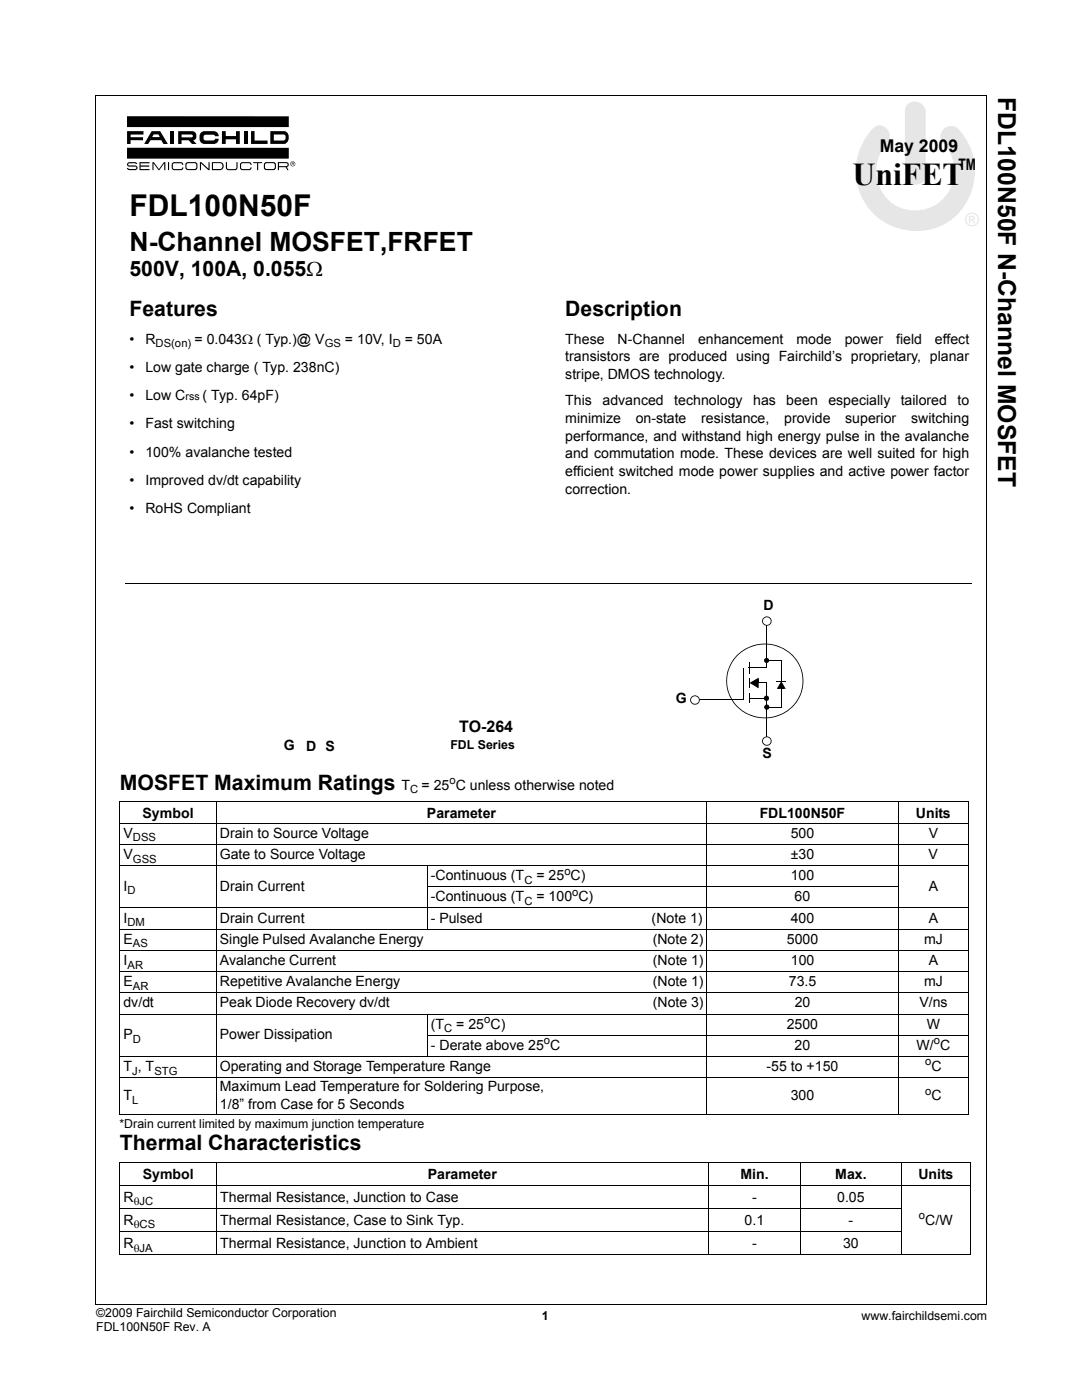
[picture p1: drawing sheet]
<svg xmlns="http://www.w3.org/2000/svg" width="216mm" height="279mm" viewBox="0 0 216 279" stroke-linecap="round" stroke-linejoin="round" font-family="sans-serif">
<defs><g id="words">
<text font-size="6.3" x="170.1" y="37">UniFET</text>
<text font-size="6" x="25.8" y="43.2">FDL100N50F</text>
<text font-size="5.3" x="25.8" y="50.1">N-Channel MOSFET,FRFET</text>
<text font-size="4.9" x="199.2" y="19.3" transform="rotate(90 199.2 19.3)">FDL100N50F N-Channel MOSFET</text>
<g font-size="4.2">
<text x="25.8" y="55.1">500V, 100A, 0.055Ω</text>
<text x="25.8" y="63.2">Features</text>
<text x="112.8" y="63.2">Description</text>
<text x="23.9" y="157.6">MOSFET Maximum Ratings</text>
<text x="23.9" y="229.5">Thermal Characteristics</text>
</g>
<text font-size="3.5" x="175.5" y="30.4">May 2009</text>
<g font-size="3.2">
<text x="191.3" y="33.9">TM</text>
<text x="91.6" y="146.2">TO-264</text>
</g>
<g font-size="2.8">
<text x="25.8" y="68.6">•</text>
<text x="29" y="68.6">R</text>
<text x="38.8" y="68.6">= 0.043Ω ( Typ.)@ V</text>
<text x="68.8" y="68.6">= 10V, I</text>
<text x="80.8" y="68.6">= 50A</text>
<text x="112.8" y="68.6">These</text>
<text x="123.2" y="68.6">N-Channel</text>
<text x="139.3" y="68.6">enhancement</text>
<text x="158.9" y="68.6">mode</text>
<text x="168.6" y="68.6">power</text>
<text x="178.8" y="68.6">field</text>
<text x="186.6" y="68.6">effect</text>
<text x="25.8" y="74.2">•</text>
<text x="29" y="74.2">Low gate charge ( Typ. 238nC)</text>
<text x="112.8" y="72.1">transistors are produced using Fairchild’s proprietary, planar</text>
<text x="112.8" y="75.6">stripe, DMOS technology.</text>
<text x="25.8" y="79.9">•</text>
<text x="29" y="79.9">Low C</text>
<text x="40.4" y="79.9">( Typ. 64pF)</text>
<text x="112.8" y="80.9">This</text>
<text x="120.2" y="80.9">advanced</text>
<text x="134.5" y="80.9">technology</text>
<text x="150.3" y="80.9">has</text>
<text x="156.9" y="80.9">been</text>
<text x="165.3" y="80.9">especially</text>
<text x="179.8" y="80.9">tailored</text>
<text x="191" y="80.9">to</text>
<text x="25.8" y="85.5">•</text>
<text x="29" y="85.5">Fast switching</text>
<text x="112.8" y="84.5">minimize</text>
<text x="112.8" y="88">performance, and withstand high energy pulse in the avalanche</text>
<text x="126.8" y="84.5">on-state</text>
<text x="139.9" y="84.5">resistance,</text>
<text x="156.5" y="84.5">provide</text>
<text x="168.7" y="84.5">superior</text>
<text x="181.8" y="84.5">switching</text>
<text x="25.8" y="91.2">•</text>
<text x="29" y="91.2">100% avalanche tested</text>
<text x="112.8" y="91.5">and commutation mode. These devices are well suited for high</text>
<text x="112.8" y="95">efficient switched mode power supplies and active power factor</text>
<text x="25.8" y="96.8">•</text>
<text x="29" y="96.8">Improved dv/dt capability</text>
<text x="112.8" y="98.6">correction.</text>
<text x="25.8" y="102.4">•</text>
<text x="29" y="102.4">RoHS Compliant</text>
<text x="152.3" y="121.8">D</text>
<text x="134.8" y="140.2">G</text>
<text x="56.6" y="149.7">G</text>
<text x="61.1" y="149.9">D S</text>
<text x="152.1" y="151.3">S</text>
<text x="80.1" y="157.6">T</text>
<text x="84.1" y="157.6">= 25 C unless otherwise noted</text>
<text x="24.6" y="167.2">V</text>
<text x="28.4" y="163.2">Symbol</text>
<text x="43.9" y="167.2">Drain to Source Voltage</text>
<text x="85.2" y="163.2">Parameter</text>
<text x="151.6" y="163.2">FDL100N50F</text>
<text x="157.8" y="167.2">500</text>
<text x="182.7" y="163.2">Units</text>
<text x="185.3" y="167.2">V</text>
<text x="24.6" y="171.4">V</text>
<text x="43.9" y="171.4">Gate to Source Voltage</text>
<text x="157.8" y="171.4">±30</text>
<text x="185.3" y="171.4">V</text>
<text x="24.6" y="177.8">I</text>
<text x="43.9" y="177.8">Drain Current</text>
<text x="86" y="175.7">-Continuous (T</text>
<text x="86" y="179.9">-Continuous (T</text>
<text x="107" y="175.7">= 25 C)</text>
<text x="107" y="179.9">= 100 C)</text>
<text x="157.8" y="175.7">100</text>
<text x="158.6" y="179.9">60</text>
<text x="185.3" y="177.8">A</text>
<text x="24.6" y="184.1">I</text>
<text x="43.9" y="184.1">Drain Current</text>
<text x="85.9" y="184.1">- Pulsed</text>
<text x="130" y="184.1">(Note 1)</text>
<text x="157.8" y="184.1">400</text>
<text x="185.3" y="184.1">A</text>
<text x="24.6" y="188.4">E</text>
<text x="43.9" y="188.4">Single Pulsed Avalanche Energy</text>
<text x="130.2" y="188.4">(Note 2)</text>
<text x="157" y="188.4">5000</text>
<text x="184.4" y="188.4">mJ</text>
<text x="24.6" y="192.6">I</text>
<text x="24.6" y="196.8">E</text>
<text x="43.9" y="192.6">Avalanche Current</text>
<text x="43.9" y="196.8">Repetitive Avalanche Energy</text>
<text x="130.3" y="196.8">(Note 1)</text>
<text x="130.3" y="192.6">(Note 1)</text>
<text x="157.4" y="196.8">73.5</text>
<text x="157.8" y="192.6">100</text>
<text x="184.4" y="196.8">mJ</text>
<text x="185.3" y="192.6">A</text>
<text x="24.6" y="201.1">dv/dt</text>
<text x="43.9" y="201.1">Peak Diode Recovery dv/dt</text>
<text x="130.3" y="201.1">(Note 3)</text>
<text x="158.6" y="201.1">20</text>
<text x="183.5" y="201.1">V/ns</text>
<text x="24.6" y="207.4">P</text>
<text x="43.9" y="207.4">Power Dissipation</text>
<text x="86" y="209.5">- Derate above 25 C</text>
<text x="86" y="205.3">(T</text>
<text x="91" y="205.3">= 25 C)</text>
<text x="157" y="205.3">2500</text>
<text x="158.6" y="209.5">20</text>
<text x="182.9" y="209.5">W/ C</text>
<text x="184.9" y="205.3">W</text>
<text x="24.6" y="213.8">T , T</text>
<text x="43.9" y="213.8">Operating and Storage Temperature Range</text>
<text x="152.9" y="213.8">-55 to +150</text>
<text x="185.9" y="213.8">C</text>
<text x="24.6" y="219.6">T</text>
<text x="43.9" y="217.8">Maximum Lead Temperature for Soldering Purpose,</text>
<text x="43.9" y="221.4">1/8” from Case for 5 Seconds</text>
<text x="157.8" y="219.6">300</text>
<text x="185.9" y="219.6">C</text>
<text x="24.6" y="239.9">R</text>
<text x="28.5" y="235.3">Symbol</text>
<text x="43.9" y="239.9">Thermal Resistance, Junction to Case</text>
<text x="85.4" y="235.3">Parameter</text>
<text x="147.7" y="235.3">Min.</text>
<text x="150.1" y="239.9">-</text>
<text x="166.7" y="235.3">Max.</text>
<text x="167.1" y="239.9">0.05</text>
<text x="183.3" y="235.3">Units</text>
<text x="24.6" y="244.5">R</text>
<text x="43.9" y="244.5">Thermal Resistance, Case to Sink Typ.</text>
<text x="148.6" y="244.5">0.1</text>
<text x="169.3" y="244.5">-</text>
<text x="184.6" y="244.5">C/W</text>
<text x="24.6" y="249">R</text>
<text x="43.9" y="249">Thermal Resistance, Junction to Ambient</text>
<text x="150.1" y="249">-</text>
<text x="168.2" y="249">30</text>
</g>
<g font-size="2.5">
<text x="89.9" y="149.6">FDL Series</text>
<text x="23.9" y="225.1">*Drain current limited by maximum junction temperature</text>
<text x="19.2" y="262.9">©2009 Fairchild Semiconductor Corporation</text>
<text x="108.1" y="263.4">1</text>
<text x="171.9" y="263.4">www.fairchildsemi.com</text>
<text x="19.2" y="265.7">FDL100N50F Rev. A</text>
</g>
<g font-size="2.2">
<text x="31.1" y="69.3">DS(on)</text>
<text x="64.8" y="69.3">GS</text>
<text x="78.4" y="69.3">D</text>
<text x="81.9" y="158.3">C</text>
<text x="89.7" y="156.4">o</text>
<text x="26.5" y="167.9">DSS</text>
<text x="26.5" y="172.1">GSS</text>
<text x="25.4" y="178.5">D</text>
<text x="104.6" y="176.4">C</text>
<text x="112.6" y="174.5">o</text>
<text x="114.2" y="178.8">o</text>
<text x="25.4" y="184.8">DM</text>
<text x="104.6" y="180.6">C</text>
<text x="26.5" y="189.1">AS</text>
<text x="25.4" y="193.3">AR</text>
<text x="26.5" y="197.5">AR</text>
<text x="26.5" y="208.1">D</text>
<text x="88.6" y="206">C</text>
<text x="96.6" y="204.2">o</text>
<text x="108.5" y="208.4">o</text>
<text x="186.3" y="208.4">o</text>
<text x="26.4" y="214.5">J</text>
<text x="30.8" y="214.5">STG</text>
<text x="184.6" y="212.6">o</text>
<text x="26.4" y="220.3">L</text>
<text x="184.6" y="218.5">o</text>
<text x="26.7" y="240.6">θJC</text>
<text x="26.7" y="245.2">θCS</text>
<text x="183.4" y="243.3">o</text>
<text x="26.7" y="249.8">θJA</text>
</g>
<text font-size="2.1" x="37" y="79.9">rss</text>
</g></defs>
<g fill="#e5e6e6">
<path d="M181.2 20.7a2.21 2.21 0 0 1 3.5 1.7v12.6a2.03 2.03 0 0 1-1.5 1.9 2.03 2.03 0 0 1-2.3-1l-.3-1.2v-12.6a1.76 1.76 0 0 1 .6-1.4z"/>
<path d="M174.2 25.6a1.95 1.95 0 0 1 2.1-.4 1.95 1.95 0 0 1 1.2 1.8 2.78 2.78 0 0 1-1.1 2.4 7.9 7.9 0 0 0 1.3 10.8 7.9 7.9 0 0 0 10.8-.8 7.9 7.9 0 0 0-.3-10.9 2.07 2.07 0 0 1 .2-2.9 2.07 2.07 0 0 1 2.9 .2 12.2 12.2 0 0 1-4 19.5 12.1 12.1 0 0 1-14.6-4.5 12.1 12.1 0 0 1 1.5-15.2z"/>
<path d="M192.6 43.8a1.39 1.39 0 0 1 2.7 0 1.39 1.39 0 0 1-2.7 0zM192.8 43.8a1.16 1.16 0 0 0 2.3 0 1.16 1.16 0 0 0-2.3 0zM193.3 43.1h.6a.44 .44 0 0 1 .6 .3 .44 .44 0 0 1-.4 .5l.5 .7h-.3l-.3-.5-.3-.2h-.1v.7h-.3zM193.6 43.3v.4h.5a.21 .21 0 0 0 .1-.2 .21 .21 0 0 0-.2-.2z"/>
</g>
<path d="M25.2 23.1h33.7v10.9h-33.7z" fill="#fff"/>
<g fill="#000">
<path d="M25.4 32.6l.4-.2h1.4l.2 .3-.6-.1h-1l-.2 .2 .2 .2h1.2a.47 .47 0 0 1 .4 .5 .47 .47 0 0 1-.4 .5l-1.4-.1-.3-.4h.3l.2 .2h1.2l.2-.2-.2-.3h-1.2a.43 .43 0 0 1-.4-.2 .43 .43 0 0 1 0-.4zM25.4 26.2h3.2v.7h-2.5v.5h2.4v.6h-2.4v.7h-.7zM27.8 32.4h2v.2h-1.8v.4h1.8v.3h-1.8v.4h1.8v.3h-2zM30.4 32.4h.3l1 1.3 1-1.3h.3v1.6h-.2v-1.4l-1 1.4h-.2l-1-1.4v1.4h-.2zM33.5 32.4h.2v1.6h-.2zM34 26.2h.8v2.5h-.8zM34.5 32.4h1.6l.4 .2 .1 .3h-.2l-.3-.3h-1.5l-.1 .3 .1 .8h1.5l.3-.3h.2l-.1 .3-.4 .3-1.6-.1a1.08 1.08 0 0 1 0-1.5zM39.9 32.4h.3l1.4 1.3v-1.3h.2v1.6h-.2l-1.5-1.4v1.4h-.2zM40.1 26.5a3.5 3.5 0 0 1 2.9-.2l.6 .5v.4h-.7l-.4-.3h-1.5l-.3 .2v.7l.3 .2h1.5l.4-.3h.7a.98 .98 0 0 1-1 1h-1.8a1.32 1.32 0 0 1-1-.9 1.32 1.32 0 0 1 .3-1.3zM44.3 26.2h.7v1h2.1v-1h.8l-.1 2.5h-.7v-.9h-2.1v.9h-.7zM45.1 32.4h.2v1.1l.3 .2h1.4l.2-.3v-1h.2l-.1 1.3-.4 .3-1.6-.1-.2-.4zM48.6 26.2h.8v2.5h-.8z"/>
<path d="M48.1 32.4h1.6l.4 .2 .1 .3h-.2l-.3-.3h-1.5l-.1 .3 .1 .8h1.5l.3-.3h.2l-.1 .3-.4 .3-1.6-.1a1.08 1.08 0 0 1 0-1.5zM50.1 26.2h.7v1.8h2.6v.7h-3.3zM50.5 32.4h1.8v.2h-.8v1.4h-.2v-1.4h-.8zM25.3 23.2h32.3v2.2h-32.3zM25.3 29.5h32.3v2.2h-32.3z"/>
<path d="M30.3 26.2l-1.5 2.5h.8l.4-.7h2.2l.4 .7h.9l-1.5-2.5zM30.7 26.8h.9l.3 .6h-1.6z"/>
<path d="M35.5 26.2v2.5h.7v-.7h1.4l.7 .7h.9l-.7-.7a.95 .95 0 0 0 .7-1 .95 .95 0 0 0-.8-.8zM36.2 26.8h2l.3 .2a.27 .27 0 0 1 0 .3 .27 .27 0 0 1-.3 .1h-2z"/>
<path d="M37.2 32.4a1.08 1.08 0 0 0 0 1.5h2a1.08 1.08 0 0 0 0-1.5zM37.3 32.7l.2-.1h1.5l.2 .3-.1 .7-.3 .1h-1.4l-.2-.3z"/>
<path d="M42.3 32.4v1.6h1.7a.82 .82 0 0 0 .6-1 .82 .82 0 0 0-1-.6zM42.5 32.6h1.6l.2 .1v.8l-.3 .2h-1.5z"/>
<path d="M52.9 32.4a1.08 1.08 0 0 0 0 1.5h1.9a1.08 1.08 0 0 0 0-1.5zM52.9 32.7l.3-.1h1.5l.1 .3v.7l-.3 .1h-1.5l-.1-.3z"/>
<path d="M53.9 26.2v2.5h2.9a1.42 1.42 0 0 0 .8-1.3 1.42 1.42 0 0 0-.8-1.2zM54.6 26.8l2.2 .1a.66 .66 0 0 1-.2 1.1h-2z"/>
<path d="M55.4 32.4v1.6h.3v-.6h1.3l.3 .6h.3l-.4-.6 .1-.1a.57 .57 0 0 0 .2-.8l-.5-.1zM55.7 32.6h1.5l.2 .3-.3 .3h-1.4z"/>
<path d="M58 32.7a.45 .45 0 0 1 .9 0 .45 .45 0 0 1-.9 0zM57.9 32.7a.51 .51 0 0 0 1 0 .51 .51 0 0 0-1 0zM58.2 32.4v.6l.1-.3 .4 .3-.2-.3 .1-.3zM58.3 32.5h.2v.1l-.2 .1z"/>
</g>
<g fill="none" stroke="#000" stroke-width=".2">
<path d="M19 19v241.3M19 19.1h177.9M196.8 19.1v241.3M43.1 160v62.5M141.1 160v62.5M179.2 160v62.5M23.9 160h169.4M23.9 164.3h169.4M23.9 168.5h169.4M23.9 172.7h169.4M23.9 160.1v62.3M85.2 177h94.1"/>
<path d="M85.3 172.7v12.8M193.3 160.1v62.3M23.9 181.2h169.4M23.9 185.4h169.4M23.9 189.7h169.4M23.9 193.9h169.4M23.9 198.1h169.4M23.9 202.4h169.4M23.9 210.8h169.4M23.9 215.1h169.4M85.2 206.6h108.1M85.3 202.3v8.6"/>
<path d="M23.9 222.5h169.4M23.9 232h169.8M23.9 236.6h169.8M23.9 232.1v18.2M43.2 232v18.4M141.3 232v18.4M159.8 232v18.4M179.8 232v18.4M193.7 232.1v18.2M23.9 241.2h155.9M23.9 245.8h155.9M23.9 250.3h169.8"/>
<path d="M19 260.3h177.8"/>
</g>
<path d="M82.5 92.8h19.1v19h-19.1z" fill="#fff"/>
<path d="M25.1 116.4v.1z" fill="#000"/>
<path d="M25.1 116.4h168.7" fill="none" stroke="#000" stroke-width=".2"/>
<path d="M25.1 119h169.1v35.1h-169.1z" fill="#fff"/>
<g fill="#000">
<path d="M144.9 136.7h.2l.3 1.4 .6 1.3 1 1.4 1.1 1 .9 .5 1.4 .6 2.2 .3 1.6-.2 1.4-.4 1.5-.8 .9-.7 .9-1.1 .7-1.3 .4-1.3 .1-1.5h.2a7.7 7.7 0 0 1-7.3 7.5 7.7 7.7 0 0 1-8.1-6.7zM149.4 132.2l.2 .1zM149.4 135.4l.2 .1zM149.4 135.5h.2v1.7h-.2zM149.4 138.3l.2 .1zM149.5 139.3v.1zM151 135.6h.4v.7h-.4zM151.3 136.2h1.3v.2h-1.3zM149.5 136.3l1.9-1.1-.1 .5-1.3 .7-.2-.3 1.5 .8-.2 .3-.1-.9h.4v1.1zM152.6 136.2l.1 .2zM152.6 131.5l.2-.1a.51 .51 0 0 1 .7 .4h-.2l-.2-.3h-.3l-.2 .4 .5 .2 .2-.3h.2a.5 .5 0 0 1-.7 .5 .5 .5 0 0 1-.2-.8zM153.3 131.8h.2z"/>
<path d="M155 135.9l.1 .2zM155.1 135.9h1.7v.2h-1.7zM155.9 136l.9 1.5-.5-.1-.6-1 .3-.2-.5 1.2-.3-.2 .7-.1v.4h-.9zM155.9 137.1h.6v.4h-.6zM146.9 130.9a7.8 7.8 0 0 1 8.4-2 7.8 7.8 0 0 1 5 7h-.2l-.1-1.5-.4-1.3-.7-1.3-.9-1.1-.9-.6-1.5-.9-1.4-.4-1.6-.2-1.5 .2-1.4 .4-1.6 .9-1.1 .9-1 1.4-.6 1.3-.3 1.4v1.6h-.2a7.5 7.5 0 0 1 2-5.8zM149.4 138.4h.2v2h-.2zM152.6 140.8a.52 .52 0 0 1 .6-.2 .52 .52 0 0 1 .3 .5h-.1l-.2-.3h-.2l-.3 .3v.3l.3 .1 .3-.1 .1-.3h.1a.52 .52 0 0 1-.7 .5 .52 .52 0 0 1-.2-.8zM153.4 141.1h.1z"/>
</g>
<path d="M139.5 139.6h8.9M148.4 133.3v6.4M149.4 133.3h3.7M149.5 132.3v2.1M149.5 139.4h3.7M150.4 136.3h2.7M152.9 131.8h3M153 124.8v8.5M153 136.3v10.8M155.9 131.7v9.4M152.9 141.1h3.1" fill="none" stroke="#000" stroke-width=".2"/>
<g fill="#000">
<path d="M149.9 136.3l1.3-.7v1.5zM155.9 136.3l.6 1h-1.2z"/>
<circle cx="153" cy="131.8" r=".42"/>
<circle cx="153" cy="141.1" r=".44"/>
</g>
<circle cx="153" cy="124" r=".86" fill="#fff"/>
<path d="M152.2 123.4a1 1 0 0 1 1.2-.3l.4 .3 .2 .6h-.2v-.3l-.3-.4-.5-.1-.7 .3-.1 .6 .4 .5 .6 .1 .4-.2 .2-.5h.2l-.2 .5-.3 .2-.5 .2-.5-.2-.3-.2a.85 .85 0 0 1 0-1.1zM153.8 124h.2z" fill="#000"/>
<circle cx="153" cy="147.9" r=".86" fill="#fff"/>
<path d="M152.2 147.4l.3-.3a.88 .88 0 0 1 1 0l.4 .4 .1 .4h-.2l-.3-.6-.7-.1-.5 .3-.1 .4 .1 .4 .4 .3h.6l.4-.3 .1-.4h.2a.95 .95 0 0 1-1.1 .9 .95 .95 0 0 1-.8-1.1zM153.8 147.9h.2z" fill="#000"/>
<circle cx="138.7" cy="139.7" r=".87" fill="#fff"/>
<path d="M138 139.1l.2-.2a.88 .88 0 0 1 1 0l.3 .3 .1 .5h-.1l-.4-.6-.6-.1-.6 .4v.6l.5 .4h.5l.4-.2 .2-.5h.1a.95 .95 0 0 1-1.3 .9 .95 .95 0 0 1-.3-1.5zM139.5 139.7h.1zM152.6 139a.5 .5 0 0 1 .5-.1 .5 .5 0 0 1 .3 .4l-.1 .1-.1-.3-.3-.1-.3 .4 .1 .2 .3 .1 .2-.1 .1-.3 .1 .1a.51 .51 0 0 1-.7 .4 .51 .51 0 0 1-.1-.8zM153.3 139.3l.1 .1z" fill="#000"/>
<circle cx="152.9" cy="139.3" r=".43" fill="#000"/>
<path d="M58.1 120.9h40.8v27.8h-40.8z" fill="#fff"/>
<use href="#words"/>
</svg>
